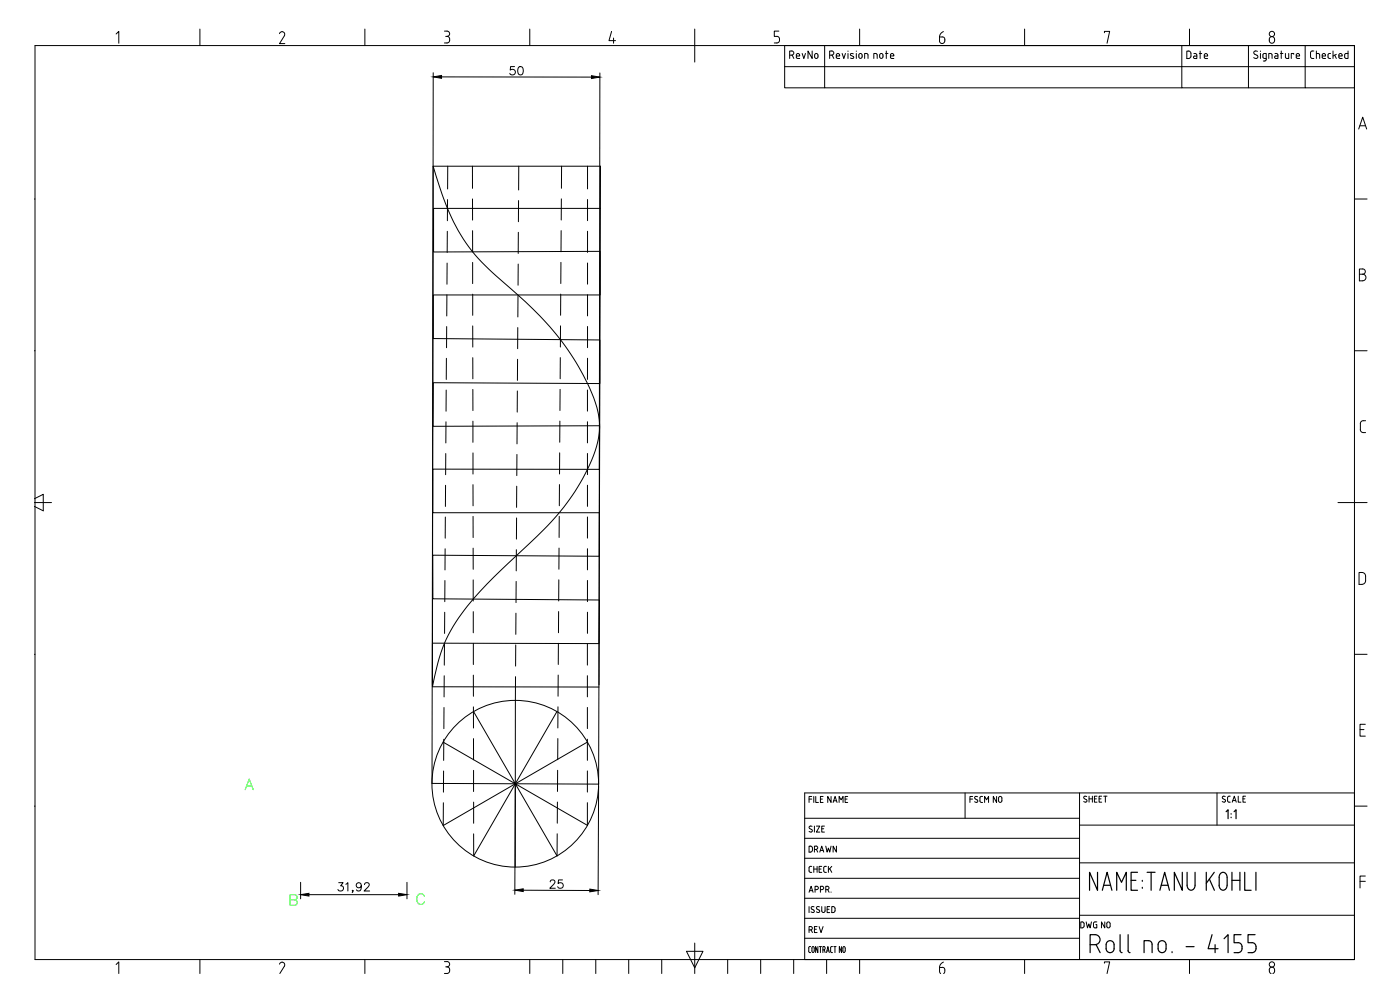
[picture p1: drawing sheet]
<svg xmlns="http://www.w3.org/2000/svg" width="420mm" height="297mm" viewBox="0 0 420 297" stroke-linecap="round" stroke-linejoin="round" font-family="sans-serif">
<defs><g id="words">
<g font-size="5.7">
<text x="152" y="23.6">50</text>
<text x="164" y="267.8">25</text>
</g>
<g font-size="5.3">
<text x="236" y="18.7">RevNo</text>
<text x="355.2" y="18.7">Date</text>
<text x="392.3" y="18.7">Checked</text>
</g>
<g font-size="4.9">
<text x="242" y="256.8">DRAWN</text>
<text x="242" y="262.8">CHECK</text>
<text x="242" y="281.2">REV</text>
<text x="323.5" y="279.8">DWG NO</text>
</g>
</g></defs>
<!-- layer: Title Block -->
<g fill="none" stroke="#000" stroke-width=".3">
<path d="M10.5 13.7h396v274.2h-396zM34.8 10.2l.9-.8v3.6M60 8.7v5M84.7 9.5l.7 .4-.1 .8M84.7 9.5l-.5 .2-.3 .4M85.4 10.7l-1.5 2.4h1.6M109.5 8.7v5M133.4 9.3h.8a.83 .83 0 0 1 .7 1.1 .83 .83 0 0 1-1.1 .5M134.2 10.9a1.01 1.01 0 0 1 .8 1 1.01 1.01 0 0 1-.8 1h-.8M159 8.7v5M183.5 9.4l-.7 2.8h1.9M184.1 11.4v1.6"/>
<path d="M208.5 8.7v9.9M232.4 12.9h.8M233.1 10.9a1.02 1.02 0 0 1 .9 1 1.02 1.02 0 0 1-.9 1M233.8 9.3h-1.4v1.6h.8M249 16.6h.6M249.6 16.5a.61 .61 0 0 0 .6-.6 .61 .61 0 0 0-.6-.6h-.6v2.2M249.7 16.6l.5 .9M251 16.5a.5 .5 0 0 1 .5-.5 .5 .5 0 0 1 .5 .5M251 16.6l.2 .9h.8M252 16.6v.2h-1M252.7 16l.5 1.5 .5-1.5M254.5 15.3v.1"/>
<path d="M254.5 16v1.5M256.1 16.2l-.6-.2-.3 .3 .2 .3 .8 .5-.1 .4-.9-.1M257 15.3v.1M257 16v1.5M257.7 16.5a.5 .5 0 0 1 .5-.5 .5 .5 0 0 1 .5 .5M257.8 16.6l-.1 .4a.5 .5 0 0 0 .5 .5 .5 .5 0 0 0 .5-.5M258 8.7v5M258.7 16.6v.4M259.5 17.5v-1.5l.9 .3 .1 1.2M263.2 16.5l-.2-.4-.8-.1v1.5M263.3 16.5v1M264 16.5a.5 .5 0 0 1 .5-.5 .5 .5 0 0 1 .5 .5"/>
<path d="M264 16.6v.4a.5 .5 0 0 0 .5 .5 .5 .5 0 0 0 .5-.5v-.4M265.8 16h.7M266 15.3v2.2M267.2 16.6l.2 .9h.9M267.2 16.5a.5 .5 0 0 1 .5-.5 .5 .5 0 0 1 .5 .5M268.3 16.6v.2h-1.1M281.9 12.3a.79 .79 0 0 0 .8 .8 .79 .79 0 0 0 .8-.8M282 11.1l1.3 .2 .3 1M282 11.1v1.2M283.1 9.5l-.9 .8-.2 .8M307.5 8.7v5M331.5 9.8v-.4h1.5l-.8 3.6"/>
<path d="M354.7 13.7h-119.2v6.3M357 8.7v5M374.7 13.7v12.7h17M377.4 15.4a.6 .6 0 0 0-.9 0 .6 .6 0 0 0 0 .8l.7 .4a.57 .57 0 0 1 .1 .8 .57 .57 0 0 1-.8 0l-.3-.1M378.3 15.3v.1M378.3 16v1.5M379.5 16l-.5 .5 .1 .8 .4 .2M379.5 16h.5v1.9l-.2 .3-.7 .1M379.5 17.5h.5M380.8 17.5v-1.5l.9 .3 .1 1.2M381.2 11.2a.9 .9 0 0 1 1.3 .8 .9 .9 0 0 1-1.3 .7l-.3-.9zM382.6 16l.7 .1 .2 .4"/>
<path d="M383.5 16.5v1l-.9-.2 .1-.5h.8M384.3 16h.7M384.5 15.3v2.2M385.8 16v1.3l.4 .2M386.8 16v1.5h-.6M388.3 16.3v-.3h-.8v1.5M389 16.5a.5 .5 0 0 1 .5-.5 .5 .5 0 0 1 .5 .5M389 16.6l.2 .9h.8M390 16.6v.2h-1M391.7 13.7h-37v12.7h20M391.7 13.7h14.8v12.7h-14.8zM235.5 20v6.4h12"/>
<path d="M235.5 20h171M247.5 20v6.4h107.2M407.8 38.7l1.2-3.5 1.2 3.5M408.1 37.7h1.7M10.3 59.7h.2M406.5 59.7h3.8M408 82.3h1M409 80.7a.79 .79 0 0 1 .8 .8 .79 .79 0 0 1-.8 .8M409 80.7h-1v3.6l1-.1a.98 .98 0 0 0 .9-.9 .98 .98 0 0 0-.9-1M10.3 105.2h.2M406.5 105.2h3.8M408.2 128.9a.9 .9 0 0 0 .9 .9h.7"/>
<path d="M408.3 127.1v1.8M409.1 126.2a.9 .9 0 0 0-.9 .9M409.2 126.2h.6M10.3 149.6l2.7-1.3v5l-2.7-1.4M10.3 150.8h5.2M401.5 150.8h8.8M407.9 171.8a1.52 1.52 0 0 1 1.9 .7v1.7l-.2 .7a1.69 1.69 0 0 1-1.7 .4zM10.3 196.3h.2M406.5 196.3h3.8M408.2 218.9h1.1M409.8 217.3h-1.6v3.6h1.6M242.8 239.8h.8"/>
<path d="M243.6 239h-.8v1.8M244.2 239v1.8M244.8 239v1.8h.8M246.2 239.8h.6M247 239h-.8v1.8h.8M249.4 239v1.8l-1-1.8v1.8M253.6 239.8h.6M254.4 239h-.8v1.8h.8M289.6 237.9v7.6M291.1 239.8h.8M291.9 239h-.8v1.8M292.9 239l.5 .1"/>
<path d="M292.9 239l-.4 .4 .8 .6M294.9 239l-.8 .2v1.1l.2 .4 .6 .1M299.1 239v1.8l-1-1.8v1.8M299.7 239.4a.5 .5 0 0 1 .5-.4 .5 .5 0 0 1 .5 .4M299.7 239.5v.8a.5 .5 0 0 0 .5 .4 .5 .5 0 0 0 .5-.4v-.8M324 237.9v50M326.1 239a.47 .47 0 0 0-.7-.1 .47 .47 0 0 0 0 .7l.6 .3a.5 .5 0 0 1 0 .8 .5 .5 0 0 1-.8-.2M326.8 239.7h1M326.8 238.9v1.8M327.8 238.9v1.8M328.5 239.7h.5M329.2 238.9h-.7v1.8h.7"/>
<path d="M329.8 239.7h.6M330.6 238.9h-.8v1.8h.8M331.2 238.9h1M331.7 238.9v1.8M365.2 237.9v9.7M367.6 239.9a.49 .49 0 0 1 0 .8 .49 .49 0 0 1-.8-.2M367.7 239a.46 .46 0 0 0-.7-.1 .46 .46 0 0 0 0 .7l.6 .3M368.9 238.9l-.4 .2-.1 1.1 .5 .5M368.9 238.9h.3M371.6 238.9v1.8h.8M373 239.7h.6M373.8 238.9h-.8v1.8h.8"/>
<path d="M406.5 237.9h-165v50M10.3 241.9h.2M241.5 257.5h82.5M241.5 251.5h82.5M241.5 245.5h82.5M242.8 249.5l.6 .2M243 248.6l.8 .6-.4 .4M243.2 247.9l-.4 .3 .2 .4M243.2 247.8l.5 .1M244.4 247.9v1.8M245 247.9h1l-1 1.8h1M246.6 248.7h.6"/>
<path d="M247.4 247.9h-.8v1.8h.8M250 240.8l.6-1.8 .6 1.8M250.2 240.3h.8M251.8 240.8v-1.8l.6 1 .6-1v1.8M293.2 240a.48 .48 0 0 1 0 .8 .48 .48 0 0 1-.7-.3M295.5 240.8v-1.8l.6 1 .6-1v1.8M324 258.9h82.5M324 247.6h82.5M368.9 240.7h.3M369.8 240.7l.6-1.8 .6 1.8M370 240.2h.8M406.5 241.9h3.8"/>
<path d="M241.5 275.5h82.5M241.5 269.5h82.5M241.5 263.5h82.5M242.8 267.7l.6-1.8 .6 1.8M242.8 272v1.8M243 267.2h.8M243.6 272.8l.6 .3a.49 .49 0 0 1 0 .7 .49 .49 0 0 1-.8-.2M244.3 272.1a.47 .47 0 0 0-.7 0 .47 .47 0 0 0 0 .7M244.6 266.9h.5M245.1 266.9a.5 .5 0 0 0 .5-.5 .5 .5 0 0 0-.5-.5h-.5v1.8M245.2 272.8l.6 .3a.49 .49 0 0 1 0 .7 .49 .49 0 0 1-.8-.2M245.9 272.1a.48 .48 0 0 0-.7 0 .48 .48 0 0 0 0 .7"/>
<path d="M246.2 266.9h.5M246.6 272v1.3a.5 .5 0 0 0 .5 .5 .5 .5 0 0 0 .5-.5v-1.3M246.7 266.9a.5 .5 0 0 0 .5-.5 .5 .5 0 0 0-.5-.5h-.5v1.8M247.8 266.9h.5M248.2 272.8h.6M248.3 265.9a.5 .5 0 0 1 .5 .5 .5 .5 0 0 1-.5 .5M248.3 265.9h-.5v1.8M248.4 266.9l.4 .8M249 272h-.8v1.8h.8M249.4 267.6v.1M249.6 272l.7 .1a1.21 1.21 0 0 1 .2 1.4l-.9 .3zM324 274.6h82.5"/>
<path d="M408.2 264.4h1.6M409.8 262.8h-1.6v3.6M34.8 289.4l.9-.8v3.5M60 287.9v4.2M84.7 288.7l.7 .4-.1 .8M84.7 288.7l-.5 .2-.3 .4M85.4 289.9l-1.4 2.2M109.5 287.9v4.2M133.4 288.5h.8M133.8 290.1h.4M134.2 288.5a.79 .79 0 0 1 .7 .8 .79 .79 0 0 1-.7 .8M134.2 290.1a1.01 1.01 0 0 1 .8 1 1.01 1.01 0 0 1-.8 1h-.8"/>
<path d="M159 287.9v4.2M168.9 287.9v4.2M178.8 287.9v4.2M188.7 287.9v4.2M198.6 287.9v4.2M206 285.4h5l-2.5 5zM208.5 283v9.1M218.4 287.9v4.2M228.3 287.9v4.2M238.2 287.9v4.2M241.5 281.5h82.5M243.3 284l-.6 .2v1.2l.2 .4h.4"/>
<path d="M243.7 285.3l.3 .5 .4-.5M243.7 285.3v-1.1l.3-.2 .3 .2 .1 1.1M245.5 284v1.8l-.7-1.8v1.8M245.9 284h.7M246.2 284v1.8M247 285h.3M247.3 285l.3-.3v-.5l-.6-.2v1.8M247.4 285l.2 .8M248.1 285.8l.4-1.8 .4 1.8M248.1 287.9v4.2M248.2 285.3h.6M249.3 285.4l.3 .4"/>
<path d="M249.3 284.5v.9M249.6 284l-.3 .4M249.6 285.8h.2M249.6 284h.2M250.2 284h.7M250.6 284v1.8M252.6 284v1.8l-.7-1.8v1.8M252.9 284.5l.2-.4h.4l.2 1.2M252.9 285.3l.4 .5 .3-.5M253 284.5v.8M258 287.9v4.2M282 290.3v1.4l.3 .4"/>
<path d="M282 290.3h.8M282.8 290.2a1.02 1.02 0 0 1 .8 .8 1.02 1.02 0 0 1-.4 1.1M283.1 288.7l-.9 .8-.2 .8M307.5 287.9v4.2M331.5 289v-.4h1.5l-.8 3.5M357 287.9v4.2M381.5 292.1a.92 .92 0 0 1-.5-1.4 .92 .92 0 0 1 1.4 0l.1 .9-.5 .5"/>
<circle cx="381.7" cy="10.2" r=".79"/>
<circle cx="381.7" cy="289.4" r=".79"/>
</g>
<g fill="none" stroke="#000" stroke-width=".36">
<path d="M368 243.5l.6-.5v2.6M369.5 244.1v.2M369.5 245.2v.1M370.4 243.5l.6-.5v2.6M329.4 261.7v5.4l-2.4-5.4v5.4M330.8 267.1l1.5-5.4 1.4 5.4M331.2 265.6h2.1M335.1 267.1v-5.4l1.5 3 1.4-3v5.4M339.5 264.1h1.4M341.4 261.7h-1.9v5.4h1.9M342.8 264.1v.3M342.8 266.2v.3"/>
<path d="M344.3 261.7h2.4M345.5 261.7v5.4M348.1 267.1l1.4-5.4 1.5 5.4M348.5 265.6h2.1M354.8 261.7v5.4l-2.4-5.4v5.4M356.3 261.7v3.9a1.23 1.23 0 0 0 1.2 1.5 1.23 1.23 0 0 0 1.2-1.5v-3.9M362 261.7v5.4M363 263.8l1.5 3.3M364.4 261.7l-2.4 3.3M365.9 263.2a1.23 1.23 0 0 1 1.2-1.5 1.23 1.23 0 0 1 1.2 1.5M365.9 265.6a1.23 1.23 0 0 0 1.2 1.5 1.23 1.23 0 0 0 1.2-1.5M365.9 263.2v2.4"/>
<path d="M368.3 263.2v2.4M369.7 264.1h2.4M369.7 261.7v5.4M372.1 261.7v5.4M373.6 261.7v5.4h1.9M376.9 261.7v5.4M327.2 283.4h1.5M328.7 280.4a1.49 1.49 0 0 1 1.4 1.5 1.49 1.49 0 0 1-1.4 1.5M328.7 280.4h-1.5v5.4M329 283.4l1.2 2.4M332.5 282.5a1.2 1.2 0 0 1 1.2-.1 1.2 1.2 0 0 1 .7 1v1.2a1.2 1.2 0 0 1-1.2 1.2 1.2 1.2 0 0 1-1.2-1.2v-1.5zM336.2 280.4v4.8l.1 .5 .5 .1"/>
<path d="M338.5 285.2l.2 .5 .4 .1M338.6 280.4v4.8M343.4 285.8v-3.6l1.6 .1 .5 .4 .2 .6 .1 2.5M348.1 282.5a1.2 1.2 0 0 1 1.2-.1 1.2 1.2 0 0 1 .7 1v1.2a1.2 1.2 0 0 1-1.2 1.2 1.2 1.2 0 0 1-1.2-1.2v-1.5zM351.8 285.5v.3M356 284h2.4M363.8 280.4l-1.2 4.2h3M364.7 283.4v2.4M367.4 281.6l1.2-1.2v5.4M372.5 280.4h-2.1v2.5l1.2-.1a1.53 1.53 0 0 1 1.2 1.5 1.53 1.53 0 0 1-1.2 1.5h-1.2M376.7 280.4h-2.1v2.5l1.1-.1a1.53 1.53 0 0 1 1.3 1.5 1.53 1.53 0 0 1-1.3 1.5h-1.1"/>
</g>
<!-- layer: Layer2 -->
<path d="M73.6 236.9l1.2-3.2 1.2 3.2M74 235.9h1.6M87.1 270h1.3a.8 .8 0 0 0 .8-1l-.3-.4-.5-.2h-1.3v3.2h1.3a.84 .84 0 0 0 .8-.8 .84 .84 0 0 0-.8-.8M127.4 268.9a1.18 1.18 0 0 0-1.4-.7 1.18 1.18 0 0 0-.9 1.2 1.41 1.41 0 0 0 .3 1.5 1.41 1.41 0 0 0 1.5 .3l.5-.6" fill="none" stroke="#0f0" stroke-width=".3"/>
<!-- layer: Layer1 -->
<path d="M90.2 264.7v5M92.7 268.4h26.9M101.6 264.8h1.4l-.8 1a.83 .83 0 0 1 .7 1.3 .83 .83 0 0 1-1.5-.2M103.8 265.3l.6-.5v2.5M105.9 267.2h-.2h.2l-.2 .6M108.4 265.7a.77 .77 0 0 1-1 .6 .77 .77 0 0 1-.3-1.2 .77 .77 0 0 1 1.2 .1 1.32 1.32 0 0 1-.8 2.1l-.5-.3M109.4 265.4l.2-.4 .7-.2 .4 .3 .1 .5-1.5 1.7h1.6M122.1 264.7v5" fill="none" stroke="#000" stroke-width=".3"/>
<path d="M90.2 268.4l2.5-.4v.9zM119.6 268l2.5 .4-2.5 .5z" fill="#000" stroke="#000" stroke-width=".3"/>
<!-- layer: 0 -->
<g fill="none" stroke="#000" stroke-width=".3">
<path d="M130 21.8l-.2 183.6M132.5 23.1h45M180 21.9l-.4 213.4-49.9-.2 .3-185.2M134.3 59.9v6.3M134.4 49.9l-.1 6.8M141.8 49.9v6.6M141.8 59.7v6.3M155.7 49.9l-.1 7.1M168.5 59.7l-.1 6.3M168.5 49.9v6.6M176.3 49.9v6.8M176.3 59.9v6.3"/>
<path d="M180.2 49.9h-50.2a78.4 78.4 0 0 0 9.1 21.8 65.2 65.2 0 0 0 14.2 14.9 84.6 84.6 0 0 1 23.1 28.7 26.7 26.7 0 0 1 3.5 14.2 40.2 40.2 0 0 1-6.5 16.6 76 76 0 0 1-14.4 16.8 162 162 0 0 0-18.7 19 44.9 44.9 0 0 0-9.9 21.2l-.6 3M134.2 78.9l-.1 6.4M134.2 69.4v6.4M141.8 69.2v6.4M141.8 78.7v6.4M155.5 79.2v6.4M155.6 69.7l-.1 6.4M155.6 60.2v6.3M168.3 78.7v6.4M168.4 69.2v6.3M176.3 69.4v6.3M176.3 78.9v6.4"/>
<path d="M180.2 62.5h-50.1v13.1l50-.2v13.1h-50.1v13.1l50 .4v13.1l-50-.3-.1 13.1 50-.2v13.1h-50v13h50v13.1l-50-.3v13.1l50 .3-.1 13.1-50-.1v13.1h50M134.1 98l-.1 6.3M134.1 88.5v6.3M141.9 97.8v6.3M141.9 88.3v6.3M155.4 98.3l-.1 6.3M155.5 88.8l-.1 6.3M168.2 97.8v6.3M168.3 88.2l-.1 6.4M176.3 88.4v6.4M176.3 98v6.3M133.9 117v6.4"/>
<path d="M134 107.5l-.1 6.4M141.9 107.3v6.4M141.9 116.8v6.4M155.3 117.3l-.1 6.4M155.3 107.8v6.3M168.1 116.8l-.1 6.4M168.2 107.3l-.1 6.3M176.3 117v6.4M176.3 107.5v6.3M133.8 136.1l-.1 6.3M133.8 126.6v6.3M141.9 126.4v6.3"/>
<path d="M142 135.9v6.3M155.1 136.4v6.3M155.2 126.8v6.4M168 135.9l-.1 6.3M168 126.3v6.4M176.3 126.5v6.4M176.3 136.1v6.3M133.7 155.1l-.1 6.4M133.7 145.6v6.4M142 145.4v6.4M142 154.9v6.4M155 155.4v6.4"/>
<path d="M155.1 145.9l-.1 6.3M167.8 154.9v6.4M167.9 145.4v6.3M176.3 145.6v6.3M176.3 155.1v6.4M133.5 174.2v6.3M133.6 164.7l-.1 6.3M142 164.5v6.3M142 174v6.3M154.9 174.5v6.3M155 164.9l-.1 6.4M167.7 174v6.3"/>
<path d="M167.8 164.4l-.1 6.4M176.3 164.6v6.4M176.3 174.2v6.3M133.4 193.2l-.1 6.4M133.5 183.7l-.1 6.4M142 183.5v6.4M142.1 193v6.4M154.8 193.5l-.1 6.4M154.8 184v6.3M167.6 193l-.1 6.4M167.6 183.5v6.3M176.3 193.2v6.4"/>
<path d="M176.3 183.7v6.3M133.3 212.3l-.1 6.3M133.3 202.8v6.3M142.1 202.6v6.3M142.1 212.1v6.3M142.1 213.5l12.6 21.7-21.7-12.5M154.7 203l-.1 57.2M167.1 213.5l-24.9 43.3-.1-6.6M167.5 212.1l-.1 6.3M167.5 202.5v6.4M176.3 202.7v6.4M176.3 212.3v6.3"/>
<path d="M133.1 231.3v6.4M133.2 221.8l-.1 6.4M142.1 221.6v6.4M142.1 231.1v6.4M154.7 235.8l-.2 32.5M167.4 231.1l-.1 6.4M167.4 221.6v6.3M176.3 222.7l-43.3 25 .1-6.8M176.3 221.8v6.3M176.3 231.3v6.4M179.6 235.9l-.1 32.5M142.1 240.7v6.3"/>
<path d="M167.3 240.6l-.1 6.4M176.3 240.8v6.9l-21.6-12.5 12.5 21.6v-6.6M157 267.1l20 .1"/>
<circle cx="154.6" cy="235.1" r="25"/>
</g>
<path d="M130 23.1l2.5-.5v.9zM177.5 22.7l2.5 .4-2.5 .5zM154.5 267.1l2.5-.4v.8zM177 266.8l2.5 .4-2.5 .4z" fill="#000" stroke="#000" stroke-width=".3"/>
<use href="#words"/>
</svg>
